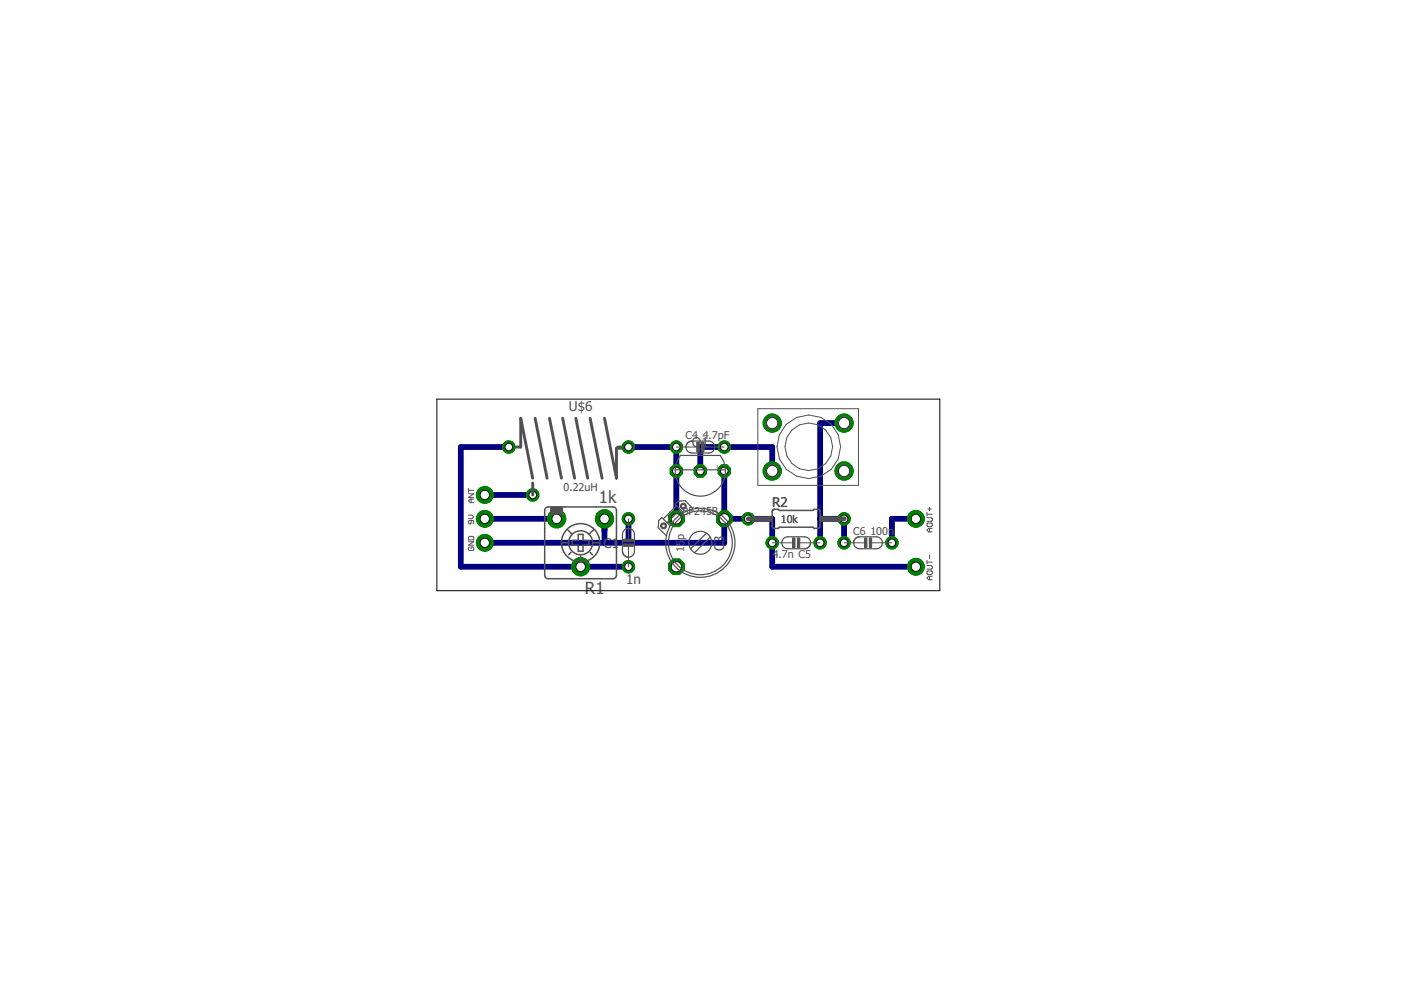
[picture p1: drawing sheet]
<svg xmlns="http://www.w3.org/2000/svg" width="297mm" height="210mm" viewBox="0 0 297 210" stroke-linecap="round" stroke-linejoin="round" font-family="sans-serif">
<defs><g id="words">
<g font-size="3.6" fill="#505050">
<text x="127" y="106.7">1k</text>
<text x="124" y="126">R1</text>
</g>
<g font-size="2.9" fill="#505050">
<text x="120.6" y="87.2">U$6</text>
<text x="146.7" y="94.8">Q</text>
<text x="148.7" y="94.8">1</text>
<text x="163.7" y="107.4">R2</text>
<text x="127.9" y="116.1">C1</text>
<text x="153.6" y="116.7" transform="rotate(-90 153.6 116.7)">C3</text>
<text x="132.7" y="123.7">1n</text>
</g>
<g font-size="2.3" fill="#505050">
<text x="145.4" y="93.1">C4</text>
<text x="149" y="93.1">4.7pF</text>
<text x="119.5" y="104">0.22uH</text>
<text x="144.7" y="109.1">BF245B</text>
<text x="165.5" y="111">10k</text>
<text x="180.9" y="113.4">C6</text>
<text x="184.5" y="113.4">100n</text>
<text x="145" y="117" transform="rotate(-90 145 117)">15</text>
<text x="145" y="114.5" transform="rotate(-90 145 114.5)">p</text>
<text x="163.8" y="118.4">4.7n C5</text>
</g>
<text font-size=".8" fill="#505050" x="151.8" y="99.2">1</text>
</g></defs>
<path d="M107.9 94.8h2.5v-6.1l2.5 12.7M113.5 88.7l2.5 12.7M116.5 88.7l2.5 12.7M119.3 88.7l2.5 12.7M122.1 88.7l2.5 12.7M125.1 88.7l2.6 12.7M128.2 88.7l2.5 12.7v-6.4h2.5M131 94.8h2.2" fill="none" stroke="#505050" stroke-width=".61"/>
<path d="M107.9 94.8h-10.2v25.4h35.5M133.2 94.8h10.2v15.2M148.5 99.9v-5.1h15.2v5.1M153.6 99.9v15.2h-50.8M179 89.7h-5.1v25.4M102.8 110h15.2M102.8 104.9h10.1M128.2 110v5.1M133.2 110v5.1M153.6 110h10.1v10.2h30.5M173.9 110h5.1v5.1M194.2 110h-5.1v5.1" fill="none" stroke="#000080" stroke-width="1.2"/>
<circle cx="102.8" cy="110" r="1.78" fill="#008000" stroke="#008000" stroke-width=".21"/>
<circle cx="102.8" cy="110" r=".99" fill="#fff" stroke="#000" stroke-width=".21"/>
<circle cx="102.8" cy="104.9" r="1.78" fill="#008000" stroke="#008000" stroke-width=".21"/>
<circle cx="102.8" cy="104.9" r=".99" fill="#fff" stroke="#000" stroke-width=".21"/>
<circle cx="194.2" cy="110" r="1.78" fill="#008000" stroke="#008000" stroke-width=".21"/>
<circle cx="194.2" cy="110" r=".99" fill="#fff" stroke="#000" stroke-width=".21"/>
<circle cx="194.2" cy="120.2" r="1.78" fill="#008000" stroke="#008000" stroke-width=".21"/>
<circle cx="194.2" cy="120.2" r=".99" fill="#fff" stroke="#000" stroke-width=".21"/>
<circle cx="133.2" cy="110" r="1.31" fill="#008000" stroke="#008000" stroke-width=".21"/>
<circle cx="133.2" cy="110" r=".8" fill="#fff" stroke="#000" stroke-width=".21"/>
<circle cx="133.2" cy="120.2" r="1.31" fill="#008000" stroke="#008000" stroke-width=".21"/>
<circle cx="133.2" cy="120.2" r=".8" fill="#fff" stroke="#000" stroke-width=".21"/>
<circle cx="153.6" cy="110" r="1.78" fill="#008000" stroke="#008000" stroke-width=".21"/>
<circle cx="153.6" cy="110" r="1.1" fill="#fff" stroke="#000" stroke-width=".21"/>
<circle cx="143.4" cy="110" r="1.78" fill="#008000" stroke="#008000" stroke-width=".21"/>
<circle cx="143.4" cy="110" r="1.1" fill="#fff" stroke="#000" stroke-width=".21"/>
<circle cx="143.4" cy="120.2" r="1.78" fill="#008000" stroke="#008000" stroke-width=".21"/>
<circle cx="143.4" cy="120.2" r="1.1" fill="#fff" stroke="#000" stroke-width=".21"/>
<circle cx="153.6" cy="94.8" r="1.31" fill="#008000" stroke="#008000" stroke-width=".21"/>
<circle cx="153.6" cy="94.8" r=".8" fill="#fff" stroke="#000" stroke-width=".21"/>
<circle cx="143.4" cy="94.8" r="1.31" fill="#008000" stroke="#008000" stroke-width=".21"/>
<circle cx="143.4" cy="94.8" r=".8" fill="#fff" stroke="#000" stroke-width=".21"/>
<circle cx="163.7" cy="115.1" r="1.31" fill="#008000" stroke="#008000" stroke-width=".21"/>
<circle cx="163.7" cy="115.1" r=".8" fill="#fff" stroke="#000" stroke-width=".21"/>
<circle cx="173.9" cy="115.1" r="1.31" fill="#008000" stroke="#008000" stroke-width=".21"/>
<circle cx="173.9" cy="115.1" r=".8" fill="#fff" stroke="#000" stroke-width=".21"/>
<circle cx="189.1" cy="115.1" r="1.31" fill="#008000" stroke="#008000" stroke-width=".21"/>
<circle cx="189.1" cy="115.1" r=".8" fill="#fff" stroke="#000" stroke-width=".21"/>
<circle cx="179" cy="115.1" r="1.31" fill="#008000" stroke="#008000" stroke-width=".21"/>
<circle cx="179" cy="115.1" r=".8" fill="#fff" stroke="#000" stroke-width=".21"/>
<circle cx="102.8" cy="115.1" r="1.78" fill="#008000" stroke="#008000" stroke-width=".21"/>
<circle cx="102.8" cy="115.1" r=".99" fill="#fff" stroke="#000" stroke-width=".21"/>
<circle cx="179" cy="99.9" r="1.93" fill="#008000" stroke="#008000" stroke-width=".21"/>
<circle cx="179" cy="99.9" r="1.21" fill="#fff" stroke="#000" stroke-width=".21"/>
<circle cx="163.7" cy="99.9" r="1.93" fill="#008000" stroke="#008000" stroke-width=".21"/>
<circle cx="163.7" cy="99.9" r="1.21" fill="#fff" stroke="#000" stroke-width=".21"/>
<circle cx="163.7" cy="89.7" r="1.93" fill="#008000" stroke="#008000" stroke-width=".21"/>
<circle cx="163.7" cy="89.7" r="1.21" fill="#fff" stroke="#000" stroke-width=".21"/>
<circle cx="179" cy="89.7" r="1.93" fill="#008000" stroke="#008000" stroke-width=".21"/>
<circle cx="179" cy="89.7" r="1.21" fill="#fff" stroke="#000" stroke-width=".21"/>
<circle cx="143.4" cy="99.9" r="1.42" fill="#008000" stroke="#008000" stroke-width=".21"/>
<circle cx="143.4" cy="99.9" r=".8" fill="#fff" stroke="#000" stroke-width=".21"/>
<circle cx="153.6" cy="99.9" r="1.42" fill="#008000" stroke="#008000" stroke-width=".21"/>
<circle cx="153.6" cy="99.9" r=".8" fill="#fff" stroke="#000" stroke-width=".21"/>
<circle cx="148.5" cy="99.9" r="1.42" fill="#008000" stroke="#008000" stroke-width=".21"/>
<circle cx="148.5" cy="99.9" r=".8" fill="#fff" stroke="#000" stroke-width=".21"/>
<circle cx="123.1" cy="120.2" r="1.93" fill="#008000" stroke="#008000" stroke-width=".21"/>
<circle cx="123.1" cy="120.2" r="1.02" fill="#fff" stroke="#000" stroke-width=".21"/>
<circle cx="128.2" cy="110" r="1.93" fill="#008000" stroke="#008000" stroke-width=".21"/>
<circle cx="128.2" cy="110" r="1.02" fill="#fff" stroke="#000" stroke-width=".21"/>
<circle cx="118" cy="110" r="1.93" fill="#008000" stroke="#008000" stroke-width=".21"/>
<circle cx="118" cy="110" r="1.02" fill="#fff" stroke="#000" stroke-width=".21"/>
<circle cx="158.6" cy="110" r="1.31" fill="#008000" stroke="#008000" stroke-width=".21"/>
<circle cx="158.6" cy="110" r=".8" fill="#fff" stroke="#000" stroke-width=".21"/>
<circle cx="179" cy="110" r="1.31" fill="#008000" stroke="#008000" stroke-width=".21"/>
<circle cx="179" cy="110" r=".8" fill="#fff" stroke="#000" stroke-width=".21"/>
<circle cx="133.2" cy="94.8" r="1.31" fill="#008000" stroke="#008000" stroke-width=".21"/>
<circle cx="133.2" cy="94.8" r=".8" fill="#fff" stroke="#000" stroke-width=".21"/>
<circle cx="107.9" cy="94.8" r="1.31" fill="#008000" stroke="#008000" stroke-width=".21"/>
<circle cx="107.9" cy="94.8" r=".8" fill="#fff" stroke="#000" stroke-width=".21"/>
<circle cx="112.9" cy="104.9" r="1.31" fill="#008000" stroke="#008000" stroke-width=".21"/>
<circle cx="112.9" cy="104.9" r=".8" fill="#fff" stroke="#000" stroke-width=".21"/>
<circle cx="102.8" cy="110" r="1.78" fill="#008000" stroke="#008000" stroke-width=".21"/>
<circle cx="102.8" cy="110" r=".99" fill="#fff" stroke="#000" stroke-width=".21"/>
<circle cx="102.8" cy="104.9" r="1.78" fill="#008000" stroke="#008000" stroke-width=".21"/>
<circle cx="102.8" cy="104.9" r=".99" fill="#fff" stroke="#000" stroke-width=".21"/>
<circle cx="194.2" cy="110" r="1.78" fill="#008000" stroke="#008000" stroke-width=".21"/>
<circle cx="194.2" cy="110" r=".99" fill="#fff" stroke="#000" stroke-width=".21"/>
<circle cx="194.2" cy="120.2" r="1.78" fill="#008000" stroke="#008000" stroke-width=".21"/>
<circle cx="194.2" cy="120.2" r=".99" fill="#fff" stroke="#000" stroke-width=".21"/>
<circle cx="133.2" cy="110" r="1.31" fill="#008000" stroke="#008000" stroke-width=".21"/>
<circle cx="133.2" cy="110" r=".8" fill="#fff" stroke="#000" stroke-width=".21"/>
<circle cx="133.2" cy="120.2" r="1.31" fill="#008000" stroke="#008000" stroke-width=".21"/>
<circle cx="133.2" cy="120.2" r=".8" fill="#fff" stroke="#000" stroke-width=".21"/>
<circle cx="153.6" cy="110" r="1.78" fill="#008000" stroke="#008000" stroke-width=".21"/>
<circle cx="153.6" cy="110" r="1.1" fill="#fff" stroke="#000" stroke-width=".21"/>
<circle cx="143.4" cy="110" r="1.78" fill="#008000" stroke="#008000" stroke-width=".21"/>
<circle cx="143.4" cy="110" r="1.1" fill="#fff" stroke="#000" stroke-width=".21"/>
<circle cx="143.4" cy="120.2" r="1.78" fill="#008000" stroke="#008000" stroke-width=".21"/>
<circle cx="143.4" cy="120.2" r="1.1" fill="#fff" stroke="#000" stroke-width=".21"/>
<circle cx="153.6" cy="94.8" r="1.31" fill="#008000" stroke="#008000" stroke-width=".21"/>
<circle cx="153.6" cy="94.8" r=".8" fill="#fff" stroke="#000" stroke-width=".21"/>
<circle cx="143.4" cy="94.8" r="1.31" fill="#008000" stroke="#008000" stroke-width=".21"/>
<circle cx="143.4" cy="94.8" r=".8" fill="#fff" stroke="#000" stroke-width=".21"/>
<circle cx="163.7" cy="115.1" r="1.31" fill="#008000" stroke="#008000" stroke-width=".21"/>
<circle cx="163.7" cy="115.1" r=".8" fill="#fff" stroke="#000" stroke-width=".21"/>
<circle cx="173.9" cy="115.1" r="1.31" fill="#008000" stroke="#008000" stroke-width=".21"/>
<circle cx="173.9" cy="115.1" r=".8" fill="#fff" stroke="#000" stroke-width=".21"/>
<circle cx="189.1" cy="115.1" r="1.31" fill="#008000" stroke="#008000" stroke-width=".21"/>
<circle cx="189.1" cy="115.1" r=".8" fill="#fff" stroke="#000" stroke-width=".21"/>
<circle cx="179" cy="115.1" r="1.31" fill="#008000" stroke="#008000" stroke-width=".21"/>
<circle cx="179" cy="115.1" r=".8" fill="#fff" stroke="#000" stroke-width=".21"/>
<circle cx="102.8" cy="115.1" r="1.78" fill="#008000" stroke="#008000" stroke-width=".21"/>
<circle cx="102.8" cy="115.1" r=".99" fill="#fff" stroke="#000" stroke-width=".21"/>
<circle cx="179" cy="99.9" r="1.93" fill="#008000" stroke="#008000" stroke-width=".21"/>
<circle cx="179" cy="99.9" r="1.21" fill="#fff" stroke="#000" stroke-width=".21"/>
<circle cx="163.7" cy="99.9" r="1.93" fill="#008000" stroke="#008000" stroke-width=".21"/>
<circle cx="163.7" cy="99.9" r="1.21" fill="#fff" stroke="#000" stroke-width=".21"/>
<circle cx="163.7" cy="89.7" r="1.93" fill="#008000" stroke="#008000" stroke-width=".21"/>
<circle cx="163.7" cy="89.7" r="1.21" fill="#fff" stroke="#000" stroke-width=".21"/>
<circle cx="179" cy="89.7" r="1.93" fill="#008000" stroke="#008000" stroke-width=".21"/>
<circle cx="179" cy="89.7" r="1.21" fill="#fff" stroke="#000" stroke-width=".21"/>
<circle cx="143.4" cy="99.9" r="1.42" fill="#008000" stroke="#008000" stroke-width=".21"/>
<circle cx="143.4" cy="99.9" r=".8" fill="#fff" stroke="#000" stroke-width=".21"/>
<circle cx="153.6" cy="99.9" r="1.42" fill="#008000" stroke="#008000" stroke-width=".21"/>
<circle cx="153.6" cy="99.9" r=".8" fill="#fff" stroke="#000" stroke-width=".21"/>
<circle cx="148.5" cy="99.9" r="1.42" fill="#008000" stroke="#008000" stroke-width=".21"/>
<circle cx="148.5" cy="99.9" r=".8" fill="#fff" stroke="#000" stroke-width=".21"/>
<circle cx="123.1" cy="120.2" r="1.93" fill="#008000" stroke="#008000" stroke-width=".21"/>
<circle cx="123.1" cy="120.2" r="1.02" fill="#fff" stroke="#000" stroke-width=".21"/>
<circle cx="128.2" cy="110" r="1.93" fill="#008000" stroke="#008000" stroke-width=".21"/>
<circle cx="128.2" cy="110" r="1.02" fill="#fff" stroke="#000" stroke-width=".21"/>
<circle cx="118" cy="110" r="1.93" fill="#008000" stroke="#008000" stroke-width=".21"/>
<circle cx="118" cy="110" r="1.02" fill="#fff" stroke="#000" stroke-width=".21"/>
<circle cx="158.6" cy="110" r="1.31" fill="#008000" stroke="#008000" stroke-width=".21"/>
<circle cx="158.6" cy="110" r=".8" fill="#fff" stroke="#000" stroke-width=".21"/>
<circle cx="179" cy="110" r="1.31" fill="#008000" stroke="#008000" stroke-width=".21"/>
<circle cx="179" cy="110" r=".8" fill="#fff" stroke="#000" stroke-width=".21"/>
<circle cx="133.2" cy="94.8" r="1.31" fill="#008000" stroke="#008000" stroke-width=".21"/>
<circle cx="133.2" cy="94.8" r=".8" fill="#fff" stroke="#000" stroke-width=".21"/>
<circle cx="107.9" cy="94.8" r="1.31" fill="#008000" stroke="#008000" stroke-width=".21"/>
<circle cx="107.9" cy="94.8" r=".8" fill="#fff" stroke="#000" stroke-width=".21"/>
<circle cx="112.9" cy="104.9" r="1.31" fill="#008000" stroke="#008000" stroke-width=".21"/>
<circle cx="112.9" cy="104.9" r=".8" fill="#fff" stroke="#000" stroke-width=".21"/>
<g fill="none" stroke="#505050" stroke-width=".21">
<path d="M143.4 94.8h4.3M149.3 94.8h4.3M160.7 86.7h21.3v16.2h-21.3zM99.3 103.6v.7M99.3 109.2h.8l.3 .4-.3 .4h-.8M99.3 104.7h1.1l-1.1 .8h1.1M99.3 103.9h1.1M99.3 114.9h1.1l-1.1 .7h1.1M99.5 113.7h.8l.1 .2v.6h-1.1v-.6zM99.5 116l-.2 .2v.3l.2 .2h.8l.1-.2v-.3l-.1-.2h-.4v.4M99.9 110.3v.6l-.2 .2-.4-.2 .2-.6h.8l.1 .2-.1 .6M99.9 105.8v.8"/>
<path d="M100.4 105.8h-.7l-.4 .4 .4 .4h.7M133.2 110v4.3M133.2 115.8v4.4M163.7 115.1h4.3M169.6 115.1h4.3M179 115.1h4.3M184.8 115.1h4.3M196.5 108.6v.8M196.5 118.8v.7M196.5 109.8h1l.2 .2v.3l-.2 .2h-1M196.5 119.9h1l.2 .2v.4l-.2 .2h-1M196.5 109h1.2"/>
<path d="M196.5 119.2h1.2M196.7 110.9h.8l.2 .2v.4l-.2 .2h-.8l-.2-.2v-.4zM196.7 107.9h.8M197.1 107.5v.8M197.1 112v.8M197.1 117.7v.7M197.7 112h-.8l-.4 .4 .4 .4h.8M196.7 121.1h.8l.2 .1v.4l-.2 .2h-.8l-.2-.2v-.4zM197.1 122.2v.7M197.7 122.2h-.8l-.4 .4 .4 .3h.8"/>
<circle cx="163.7" cy="99.9" r="1.35"/>
<circle cx="163.7" cy="89.7" r="1.35"/>
<circle cx="171.5" cy="94.7" r="5.1"/>
<circle cx="171.5" cy="94.7" r="6.7"/>
<circle cx="178.9" cy="99.9" r="1.35"/>
<circle cx="179" cy="89.7" r="1.34"/>
</g>
<g fill="none" stroke="#505050" stroke-width=".25">
<path d="M143.2 99.6a5.3 5.3 0 0 0 5.3 5.6 5.3 5.3 0 0 0 5.3-5.6M143.2 99.6h10.6M143.6 97.6l.7-1h8.4l.8 1.5 .3 1.5M143.7 97.6l-.5 2M145.7 94l.7-.5h3.9a1.27 1.27 0 0 1 1.2 1.3 1.27 1.27 0 0 1-1.2 1.3h-3.6a1.28 1.28 0 0 1-1.1-.8 1.28 1.28 0 0 1 .1-1.3zM132.2 112.5a1.27 1.27 0 0 1 1.5-.4 1.27 1.27 0 0 1 .8 1.2v3.6a1.27 1.27 0 0 1-1.3 1.2 1.27 1.27 0 0 1-1.2-1.2v-3.6zM142 111.4l-1.7-1.7-.6 .7-.1 1.5 1.7 1.7M143.4 107.2l-2.7 2.7M144.2 108.1l-2.7 2.7M146.9 107.8l-1.6-1.6-1.5 .1-.7 .6 1.7 1.7M149.8 113.1l-3.3 3.3M150.6 113.9l-3.3 3.3"/>
<path d="M166.2 114.1l.8-.3h3.6a1.27 1.27 0 0 1 1.3 1.3 1.27 1.27 0 0 1-1.3 1.3h-3.6a1.28 1.28 0 0 1-1.2-.9 1.28 1.28 0 0 1 .4-1.4zM181.5 114.1l.8-.3h3.5a1.27 1.27 0 0 1 1.3 1.3 1.27 1.27 0 0 1-1.3 1.3h-3.5a1.28 1.28 0 0 1-1.2-.9 1.28 1.28 0 0 1 .4-1.4z"/>
<circle cx="148.5" cy="115.1" r="6.8"/>
<circle cx="148.5" cy="115.1" r="2.43"/>
<circle cx="148.5" cy="115.1" r="7.3"/>
</g>
<g fill="#505050" stroke="#505050" stroke-width=".21">
<path d="M132.2 115.3h2.1v.5h-2.1z"/>
<path d="M132.2 114.3h2.1v.5h-2.1z"/>
<path d="M147.7 93.8h.5v2h-.5z"/>
<path d="M148.7 93.8h.5v2h-.5z"/>
<path d="M169.1 114.1h.5v2h-.5z"/>
<path d="M168 114.1h.6v2h-.6z"/>
<path d="M183.3 114.1h.5v2h-.5z"/>
<path d="M184.3 114.1h.5v2h-.5z"/>
<path d="M173.9 109.5h.7v1h-.7z"/>
<path d="M163 109.5h.7v1h-.7z"/>
<path d="M116.8 107.5h2.5v1.5h-2.5z"/>
</g>
<g fill="#505050" stroke="#505050" stroke-width=".21">
<path d="M144.4 106.9a.63 .63 0 0 1 1 .1 .63 .63 0 0 1-.3 .9 .63 .63 0 0 1-.8-.6h.2a.38 .38 0 0 1 .5-.3 .38 .38 0 0 1 .1 .6 .38 .38 0 0 1-.6-.1v-.2h-.2z" fill-rule="evenodd"/>
<path d="M140.2 111a.63 .63 0 0 1 1 .1 .63 .63 0 0 1-.3 1 .63 .63 0 0 1-.8-.6h.2a.38 .38 0 0 1 .6-.3 .38 .38 0 0 1 0 .6 .38 .38 0 0 1-.6-.2v-.1h-.2z" fill-rule="evenodd"/>
</g>
<g fill="none" stroke="#505050" stroke-width=".32">
<path d="M115.8 107.6l.4-.1h13.7l.7 .3 .1 .4v13.7l-.3 .7-.5 .1h-13.7l-.4-.1-.3-.7v-13.7zM119.3 115.1h1M120.3 112.3l1 1M121.1 117.1l-.5 .5M121.3 114.6h1.3v-1.3h1v1.3h1.3v1h-1.3v1.3h-1v-1.3h-1.3zM123.1 117.9v1M125.1 117.1l.5 .5M125.9 112.3l-1 1M125.9 115.1h1M163.8 108.2l.1-.1a1.37 1.37 0 0 1 1.3 .1h7.2a1.37 1.37 0 0 1 1.3-.1l.2 .4v3l-.2 .5a1.32 1.32 0 0 1-1.3-.2h-7.2a1.32 1.32 0 0 1-1.3 .2l-.2-.5z"/>
<circle cx="123.1" cy="115.1" r="4.1"/>
<circle cx="123.1" cy="115.1" r="2.54"/>
</g>
<path d="M112.9 102.4v2.5" fill="none" stroke="#505050" stroke-width=".61"/>
<path d="M158.6 110h4.4M174.6 110h4.4" fill="none" stroke="#505050" stroke-width="1"/>
<path d="M92.6 84.6h106.7v40.6h-106.7z" fill="none" stroke="#000" stroke-width=".21"/>
<use href="#words"/>
</svg>
